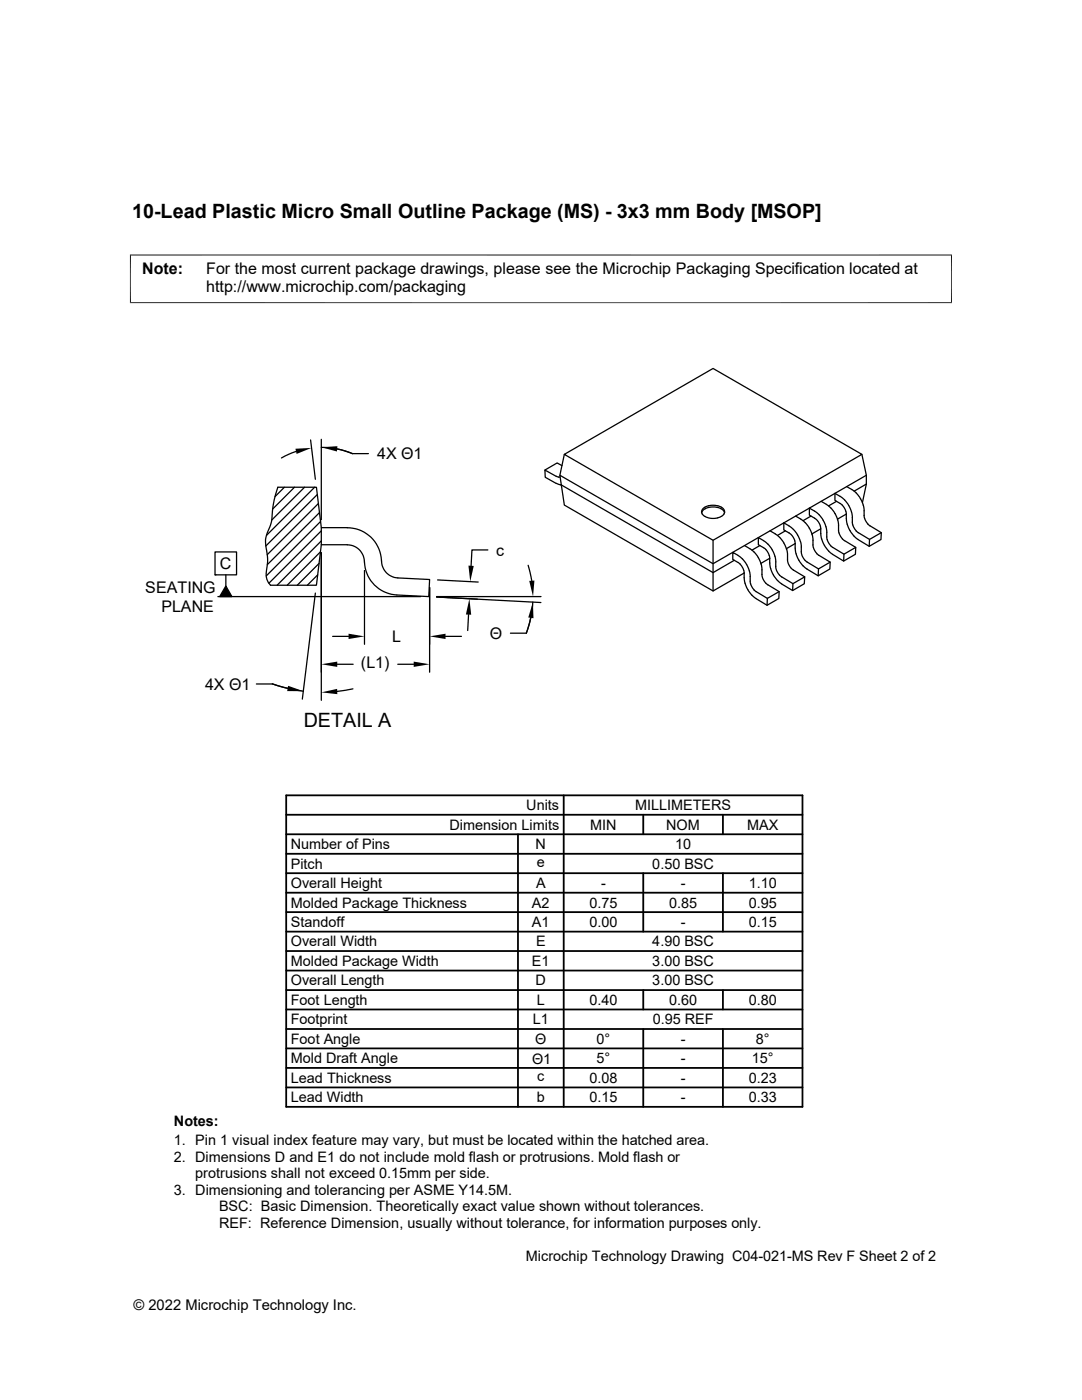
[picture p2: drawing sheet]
<svg xmlns="http://www.w3.org/2000/svg" width="216mm" height="279mm" viewBox="0 0 216 279" stroke-linecap="round" stroke-linejoin="round" font-family="sans-serif">
<defs><g id="words">
<g font-size="3.9">
<text x="26.4" y="43.5">10-Lead Plastic Micro Small Outline Package (MS) - 3x3 mm Body [MSOP]</text>
<text x="60.6" y="145.1">DETAIL A</text>
</g>
<g font-size="3.2">
<text x="28.4" y="54.7">Note:</text>
<text x="41.1" y="58.3">http://www.microchip.com/packaging</text>
<text x="41.1" y="54.7">For the most current package drawings, please see the Microchip Packaging Specification located at</text>
<text x="75.2" y="91.7">4X Θ1</text>
<text x="43.9" y="113.6">C</text>
<text x="99" y="110.9">c</text>
<text x="29" y="118.4">SEATING</text>
<text x="32.2" y="122">PLANE</text>
<text x="78.3" y="128.1">L</text>
<text x="97.7" y="127.5">Θ</text>
<text x="40.9" y="137.6">4X Θ1</text>
<text x="72" y="133.4">(L1)</text>
</g>
<g font-size="2.9">
<text x="105" y="161.7">Units</text>
<text x="126.7" y="161.7">MILLIMETERS</text>
<text x="89.7" y="165.6">Dimension Limits</text>
<text x="117.8" y="165.6">MIN</text>
<text x="132.9" y="165.6">NOM</text>
<text x="149.1" y="165.6">MAX</text>
<text x="58" y="169.5">Number of Pins</text>
<text x="58" y="173.4">Pitch</text>
<text x="106.9" y="169.5">N</text>
<text x="107.1" y="173.1">e</text>
<text x="130.2" y="173.4">0.50 BSC</text>
<text x="134.7" y="169.5">10</text>
<text x="58" y="177.3">Overall Height</text>
<text x="107" y="177.2">A</text>
<text x="119.9" y="177.2">-</text>
<text x="135.8" y="177.2">-</text>
<text x="149.4" y="177.2">1.10</text>
<text x="58" y="181.1">Molded Package Thickness</text>
<text x="58" y="185">Standoff</text>
<text x="106.2" y="185">A1</text>
<text x="106.2" y="181.1">A2</text>
<text x="117.6" y="185">0.00</text>
<text x="117.6" y="181.1">0.75</text>
<text x="133.5" y="181.1">0.85</text>
<text x="135.8" y="185">-</text>
<text x="149.4" y="185">0.15</text>
<text x="149.4" y="181.1">0.95</text>
<text x="58" y="188.9">Overall Width</text>
<text x="107" y="188.9">E</text>
<text x="130.2" y="188.9">4.90 BSC</text>
<text x="58" y="192.8">Molded Package Width</text>
<text x="58" y="196.7">Overall Length</text>
<text x="106.2" y="192.8">E1</text>
<text x="106.9" y="196.7">D</text>
<text x="130.2" y="192.8">3.00 BSC</text>
<text x="130.2" y="196.7">3.00 BSC</text>
<text x="58" y="200.6">Foot Length</text>
<text x="107.1" y="200.6">L</text>
<text x="117.6" y="200.6">0.40</text>
<text x="133.5" y="200.6">0.60</text>
<text x="149.4" y="200.6">0.80</text>
<text x="58" y="208.3">Foot Angle</text>
<text x="58" y="204.4">Footprint</text>
<text x="106.3" y="204.4">L1</text>
<text x="106.8" y="208.4">Θ</text>
<text x="119" y="208.3">0°</text>
<text x="130.2" y="204.4">0.95 REF</text>
<text x="135.8" y="208.3">-</text>
<text x="150.8" y="208.3">8°</text>
<text x="58" y="212.2">Mold Draft Angle</text>
<text x="106.2" y="212.3">Θ1</text>
<text x="107.2" y="215.8">c</text>
<text x="119" y="212.2">5°</text>
<text x="135.8" y="212.2">-</text>
<text x="150" y="212.2">15°</text>
<text x="58" y="220">Lead Width</text>
<text x="58" y="216.1">Lead Thickness</text>
<text x="107.1" y="220">b</text>
<text x="117.6" y="216.1">0.08</text>
<text x="117.6" y="220">0.15</text>
<text x="135.8" y="216.1">-</text>
<text x="135.8" y="220">-</text>
<text x="149.4" y="216.1">0.23</text>
<text x="149.4" y="220">0.33</text>
<text x="34.7" y="224.6">Notes:</text>
<text x="34.7" y="228.6">1. Pin 1 visual index feature may vary, but must be located within the hatched area.</text>
<text x="34.7" y="231.9">2. Dimensions D and E1 do not include mold flash or protrusions. Mold flash or</text>
<text x="34.7" y="238.5">3. Dimensioning and tolerancing per ASME Y14.5M.</text>
<text x="38.9" y="235.2">protrusions shall not exceed 0.15mm per side.</text>
<text x="43.7" y="245.1">REF: Reference Dimension, usually without tolerance, for information purposes only.</text>
<text x="43.7" y="241.8">BSC: Basic Dimension. Theoretically exact value shown without tolerances.</text>
<text x="104.9" y="251.7">Microchip Technology Drawing C04-021-MS Rev F Sheet 2 of 2</text>
<text x="26.6" y="261.3">© 2022 Microchip Technology Inc.</text>
</g>
</g></defs>
<g fill="none" stroke="#000" stroke-width=".25">
<path d="M55.4 97.2h7.7l1 8.1v3.4l-1 8.1h-9.1a3.6 3.6 0 0 1-.7-3.5l.1-1.8-.2-1.7a5.9 5.9 0 0 1 .7-4.8l.3-1a23.6 23.6 0 0 1 1.2-6.8zM56.7 97.2l-1.8 1.9M58.8 97.2l-4.4 4.4M59.1 90.1l-2.9 1.3M60.8 97.2l-6.6 6.6M62 87.8l.9 7.9M62.8 97.2l-9.6 9.6M63.3 98.7l-10.3 10.3M64.1 89.3a16.2 16.2 0 0 1 6.2 1.2M64.1 87.7v16M67.3 89.6l3 .9M70.3 90.5h3.2"/>
<path d="M111 95.1l-2.3-1.3 .1 1.4 2.2 1.3 1 .3M111 95l.8 .2M111.7 94.8l30.6 17.7 30.6-17.7M112 96.8h.1M112 96.8l30.3 17.5 4.2-2.5M112.1 92.9l-.9-.5-2.5 1.4M112.6 90.7l29.7-17.2 29.7 17.2-29.7 17.1zM112.6 90.7l-.9 4.1 .9 6 29.7 17.1 6.2-3.5M169 97.1l1.5 .9 1.2 1.5M171.7 99.5a5.4 5.4 0 0 1 .7 3.4l.1 .5M172 90.7l.9 4.1v1.8l-.8 3.7M172.9 96.6l-2.5 1.4"/>
<path d="M42.9 110.2h4.3v4.5h-4.3zM42.9 114.7h.1M43.5 119.1h40.4M45.1 116.9l1.2 2.2h-2.5zM45.1 114.7v2.2M62.9 118.4l-2.6 21.1M63.4 114.7l-2.1 2.1M63.5 100.5l-10.2 10.2M63.7 112.4l-4.4 4.4M63.8 102.3l-10.5 10.4M63.9 110.1l-6.6 6.7M64 104.1l-10.9 10.8"/>
<path d="M64.1 108.7h5.2M64.1 107.9l-8.8 8.9M64.1 105.9l-10.4 10.5M64.1 105.3h5.2a6.9 6.9 0 0 1 6.9 7.2 3.4 3.4 0 0 0 3.2 2.8l6.3 .4-.1 3.4-6.4-.4a6.8 6.8 0 0 1-6.5-6.7M64.1 110.3v29.5M69.3 108.7a3.4 3.4 0 0 1 3.4 3.3M72.7 113.9v14.7M85.7 117.2v17M87.1 119.1h20.9M87.3 115.7l8.1 .5M95.3 119.6l-8.2-.5 20.8 1.1M97.3 109.7h-3.1l-.2 3.2"/>
<path d="M105.4 112.8l.7 3.1M141.4 100.9l-.2 .1a1.16 1.16 0 0 0-1.1 1.6 3 3 0 0 0 3.1 .8M141.4 100.9l.6-.1 1.2 .1M142.3 107.8v10.1M143.2 101.3a2.58 2.58 0 0 0-3.2 1M143.2 100.9l.2 .1a1.15 1.15 0 0 1 1 1.6l-.3 .4-.9 .4M143.2 101.3l.9 .3 .5 .7M148.4 113.8l.1 .6M148.5 114.4a5.7 5.7 0 0 0 1.6 4.4M148.6 108.9a5.7 5.7 0 0 1 3 3l.4 1.2 .1 2.1a2.95 2.95 0 0 0 1.1 1.5l2.3 1.4-.1 1.3-2.3 1.4-2.2-1.3M149 112.6a5.4 5.4 0 0 1 .7 3.4l.1 .5M149 112.7l-1.3-1.5-1.5-1v1.5l1.4 .8 .8 1.3"/>
<path d="M149.8 116.5l.4 .8 .7 .8 2.2 1.3 2.4-1.3M150.1 118.8l.8 .6M151.6 108.9l-1.5 .9M152.8 109.7l.7 1.1M152.8 109.7l-1.5-1v-1.4l1.5 .9 1.3 1.5M153.1 119.4v1.4M153.5 110.9l.1 .5M153.6 111.4l-1.8 1M153.6 111.4a5.7 5.7 0 0 0 1.6 4.5M153.6 105.9a5.7 5.7 0 0 1 3.1 3.1l.3 .6M154.1 109.7a5.3 5.3 0 0 1 .7 3.4l.1 .5a2.95 2.95 0 0 0 1.1 1.5l2.2 1.4 2.4-1.4M155.2 115.8l.8 .7"/>
<path d="M156.7 105.9l-1.5 .9M157 109.6l.2 2.6a2.95 2.95 0 0 0 1.1 1.6l2.3 1.3-.1 1.4-2.3 1.4-2.3-1.4M158.2 116.5v1.4M158.6 107.9l.1 .6M158.7 108.5l-1.8 1M158.7 108.5a5.7 5.7 0 0 0 1.5 4.4M158.7 103l1.6 .9 1.2 1.5M159.2 106.8l.5 1.3M159.2 106.8l-1.3-1.5-1.5-.9v1.4l1.4 .8 .8 1.3M159.7 108.1l.3 2.6a2.95 2.95 0 0 0 1.1 1.5l2.2 1.3 2.4-1.3M160.2 112.9l.8 .7M161.5 105.4a5.4 5.4 0 0 1 .7 3.4l.2 .8 .6 .9"/>
<path d="M161.8 103l-1.5 .9M162.5 103.4l.7 .6 .5 1M162.6 103.4l-1.1-.6v-1.4l1.5 .9 1.3 1.5M163 110.5l2.7 1.7-.1 1.4-2.3 1.3-2.3-1.3M163.3 113.5v1.4M163.7 105l.1 .5M163.8 105.5l.2 2.1M163.8 105.5l-1.8 1.1M163.9 100.1l1.5 .9 1.2 1.5M164 107.6a5.5 5.5 0 0 0 2.1 3M164.3 103.8a5.3 5.3 0 0 1 .7 3.4l.2 .8 .6 .9M165.7 108.9l2.7 1.7 2.4-1.4"/>
<path d="M166.6 102.5a5.4 5.4 0 0 1 .7 3.3l.2 .9 .6 .8M166.9 100.1l-1.6 .9M168.1 107.6l2.7 1.6-.1 1.4-2.4 1.4-2.2-1.4M168.1 100.8l.7 1.2M168.1 100.8l-1.5-.9v-1.4a5.5 5.5 0 0 1 3.1 3l.3 1.2 .1 1.9 .8 1.4M168.4 110.6l-.1 1.4M168.8 102l.1 .6M168.9 102.6v.9M168.9 102.6l-1.8 1M168.9 103.5a5.4 5.4 0 0 0 2.3 4.2M170.8 106l2.7 1.7 2.4-1.4M172.5 103.4l.4 .8 .7 .8 2.3 1.3-.1 1.4-2.4 1.3-2.2-1.3"/>
<path d="M173.5 107.7l-.1 1.3M51.2 136.5h3.1l3.1 .9 3.1 .5M54.4 136.5l3 .9M66.4 127h3.2M67.3 132.6h3.2M70.4 137.5l-3.1 .5M79.4 132.6h3.1M88.9 127h3.2M93.5 122.7l-.2 3.1M101.9 126.4h3.1M105.9 123.3l-.9 3M106.3 120.1a22 22 0 0 1-1.3 6.3"/>
</g>
<path d="M26 50.8v9.7M189.9 50.8v9.7M189.9 50.9h-164M25.9 60.4h164" fill="none" stroke="#000" stroke-width=".2"/>
<g fill="none" stroke="#000" stroke-width=".36">
<path d="M57.1 158.7h103v62.2h-103zM112.5 158.7v62.2M57.1 162.6h103M57.1 166.5h103M57.1 170.4h103M57.1 174.3h103M57.1 178.2h103M103.4 166.5v54.4M128.4 162.6v3.9M128.4 174.3v11.6M144.3 162.6v3.9M144.3 174.3v11.6"/>
<path d="M57.1 185.9h103M57.1 189.8h103M57.1 193.7h103M57.1 197.6h103M57.1 182h103M128.4 197.6v3.9M144.3 197.6v3.9M57.1 201.5h103M57.1 217h103M57.1 205.4h103M57.1 209.2h103M57.1 213.1h103"/>
<path d="M128.4 205.4v15.5M144.3 205.4v15.5"/>
</g>
<g fill="#000">
<path d="M58.9 89.6l3.3-.2-3 1.2zM64.1 89.3l3.2-.3-.1 1.1zM45.1 116.9l1.2 2.2h-2.5zM93.5 112.9h1l-.7 3.2zM105.6 115.9h1l-.2 3.2zM57.5 136.9l3 1h-3.2zM64.1 132.6l3.2-.6v1.1zM64.1 138.2l3.2-.7v1zM69.6 126.5l3.1 .5-3.1 .5zM82.5 132l3.2 .6-3.2 .5zM85.7 127l3.2-.5v1zM93.7 119.5l.3 3.2-1-.1z"/>
<path d="M106.3 120.2l.1 3.2-1-.2z"/>
</g>
<use href="#words"/>
</svg>
